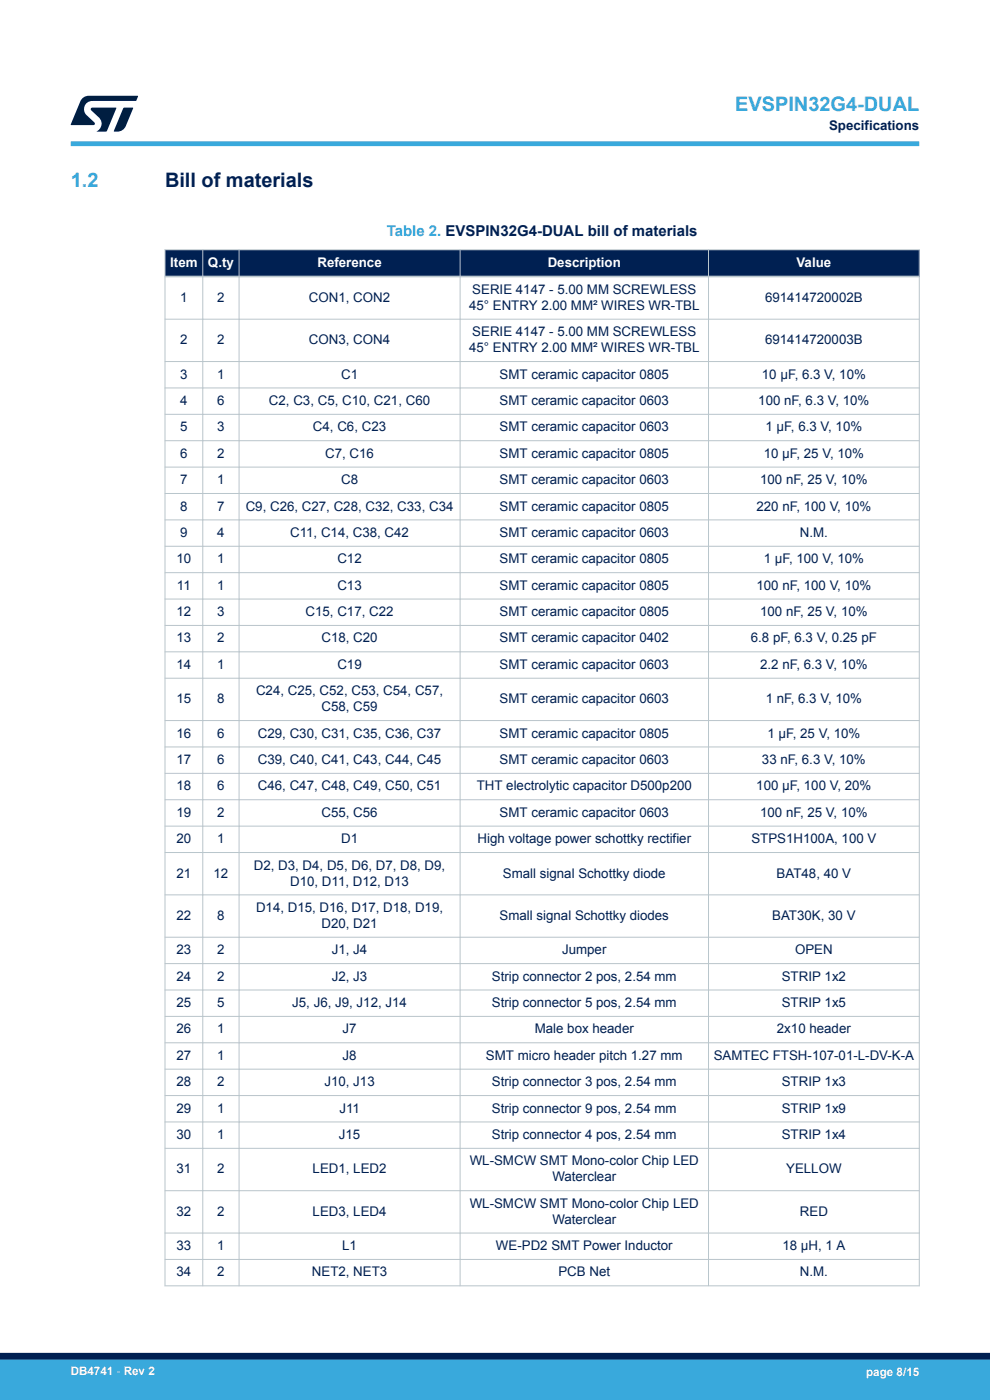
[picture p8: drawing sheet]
<svg xmlns="http://www.w3.org/2000/svg" width="210mm" height="297mm" viewBox="0 0 210 297" stroke-linecap="round" stroke-linejoin="round" font-family="sans-serif">
<defs><g id="words">
<g font-size="4.2" fill="#39a9dc">
<text x="156" y="23.5">EVSPIN32G4-DUAL</text>
<text x="15" y="39.8">1.2</text>
</g>
<text font-size="4.2" fill="#002052" x="35" y="39.8">Bill of materials</text>
<text font-size="3.2" fill="#39a9dc" x="82" y="50">Table 2. EVSPIN32G4-DUAL bill of materials</text>
<g font-size="2.8" fill="#002052">
<text x="175.9" y="27.5">Specifications</text>
<text x="38.2" y="64">1</text>
<text x="46.1" y="64">2</text>
<text x="65.5" y="64">CON1, CON2</text>
<text x="99.5" y="65.7">45° ENTRY 2.00 MM² WIRES WR-TBL</text>
<text x="100.2" y="62.3">SERIE 4147 - 5.00 MM SCREWLESS</text>
<text x="162.3" y="64">691414720002B</text>
<text x="100.2" y="71.3">SERIE 4147 - 5.00 MM SCREWLESS</text>
<text x="38.2" y="73">2</text>
<text x="46.1" y="73">2</text>
<text x="65.5" y="73">CON3, CON4</text>
<text x="99.5" y="74.7">45° ENTRY 2.00 MM² WIRES WR-TBL</text>
<text x="162.3" y="73">691414720003B</text>
<text x="38.2" y="80.3">3</text>
<text x="46.1" y="80.3">1</text>
<text x="72.4" y="80.3">C1</text>
<text x="106" y="80.3">SMT ceramic capacitor 0805</text>
<text x="161.6" y="80.3">10 µF, 6.3 V, 10%</text>
<text x="38.2" y="85.9">4</text>
<text x="46.1" y="85.9">6</text>
<text x="57.1" y="85.9">C2, C3, C5, C10, C21, C60</text>
<text x="106" y="85.9">SMT ceramic capacitor 0603</text>
<text x="160.8" y="85.9">100 nF, 6.3 V, 10%</text>
<text x="38.2" y="91.5">5</text>
<text x="46.1" y="91.5">3</text>
<text x="66.4" y="91.5">C4, C6, C23</text>
<text x="106" y="91.5">SMT ceramic capacitor 0603</text>
<text x="162.4" y="91.5">1 µF, 6.3 V, 10%</text>
<text x="38.2" y="97.1">6</text>
<text x="46.1" y="97.1">2</text>
<text x="69" y="97.1">C7, C16</text>
<text x="106" y="97.1">SMT ceramic capacitor 0805</text>
<text x="162" y="97.1">10 µF, 25 V, 10%</text>
<text x="38.2" y="102.7">7</text>
<text x="46.1" y="102.7">1</text>
<text x="72.4" y="102.7">C8</text>
<text x="106" y="102.7">SMT ceramic capacitor 0603</text>
<text x="161.2" y="102.7">100 nF, 25 V, 10%</text>
<text x="38.2" y="108.3">8</text>
<text x="38.2" y="113.9">9</text>
<text x="46.1" y="108.3">7</text>
<text x="46.1" y="113.9">4</text>
<text x="52.1" y="108.3">C9, C26, C27, C28, C32, C33, C34</text>
<text x="61.6" y="113.9">C11, C14, C38, C42</text>
<text x="106" y="108.3">SMT ceramic capacitor 0805</text>
<text x="106" y="113.9">SMT ceramic capacitor 0603</text>
<text x="160.5" y="108.3">220 nF, 100 V, 10%</text>
<text x="169.7" y="113.9">N.M.</text>
<text x="37.4" y="119.5">10</text>
<text x="46.1" y="119.5">1</text>
<text x="71.6" y="119.5">C12</text>
<text x="106" y="119.5">SMT ceramic capacitor 0805</text>
<text x="162" y="119.5">1 µF, 100 V, 10%</text>
<text x="37.5" y="125.1">11</text>
<text x="46.1" y="125.1">1</text>
<text x="71.6" y="125.1">C13</text>
<text x="106" y="125.1">SMT ceramic capacitor 0805</text>
<text x="160.5" y="125.1">100 nF, 100 V, 10%</text>
<text x="37.4" y="130.7">12</text>
<text x="46.1" y="130.7">3</text>
<text x="64.8" y="130.7">C15, C17, C22</text>
<text x="106" y="130.7">SMT ceramic capacitor 0805</text>
<text x="161.2" y="130.7">100 nF, 25 V, 10%</text>
<text x="37.4" y="136.3">13</text>
<text x="46.1" y="136.3">2</text>
<text x="68.2" y="136.3">C18, C20</text>
<text x="106" y="136.3">SMT ceramic capacitor 0402</text>
<text x="159.3" y="136.3">6.8 pF, 6.3 V, 0.25 pF</text>
<text x="37.4" y="141.9">14</text>
<text x="46.1" y="141.9">1</text>
<text x="71.6" y="141.9">C19</text>
<text x="106" y="141.9">SMT ceramic capacitor 0603</text>
<text x="161.2" y="141.9">2.2 nF, 6.3 V, 10%</text>
<text x="37.4" y="149.2">15</text>
<text x="46.1" y="149.2">8</text>
<text x="54.3" y="147.5">C24, C25, C52, C53, C54, C57,</text>
<text x="106" y="149.2">SMT ceramic capacitor 0603</text>
<text x="162.4" y="149.2">1 nF, 6.3 V, 10%</text>
<text x="68.2" y="150.9">C58, C59</text>
<text x="37.4" y="156.5">16</text>
<text x="46.1" y="156.5">6</text>
<text x="54.7" y="156.5">C29, C30, C31, C35, C36, C37</text>
<text x="106" y="156.5">SMT ceramic capacitor 0805</text>
<text x="162.8" y="156.5">1 µF, 25 V, 10%</text>
<text x="37.4" y="162.1">17</text>
<text x="37.4" y="167.7">18</text>
<text x="46.1" y="162.1">6</text>
<text x="46.1" y="167.7">6</text>
<text x="54.7" y="162.1">C39, C40, C41, C43, C44, C45</text>
<text x="54.7" y="167.7">C46, C47, C48, C49, C50, C51</text>
<text x="101.1" y="167.7">THT electrolytic capacitor D500p200</text>
<text x="106" y="162.1">SMT ceramic capacitor 0603</text>
<text x="160.4" y="167.7">100 µF, 100 V, 20%</text>
<text x="161.6" y="162.1">33 nF, 6.3 V, 10%</text>
<text x="37.4" y="173.3">19</text>
<text x="46.1" y="173.3">2</text>
<text x="68.2" y="173.3">C55, C56</text>
<text x="106" y="173.3">SMT ceramic capacitor 0603</text>
<text x="161.2" y="173.3">100 nF, 25 V, 10%</text>
<text x="37.4" y="178.9">20</text>
<text x="46.1" y="178.9">1</text>
<text x="72.4" y="178.9">D1</text>
<text x="101.3" y="178.9">High voltage power schottky rectifier</text>
<text x="159.4" y="178.9">STPS1H100A, 100 V</text>
<text x="53.8" y="184.5">D2, D3, D4, D5, D6, D7, D8, D9,</text>
<text x="37.4" y="186.2">21</text>
<text x="45.3" y="186.2">12</text>
<text x="61.6" y="187.9">D10, D11, D12, D13</text>
<text x="106.7" y="186.2">Small signal Schottky diode</text>
<text x="164.7" y="186.2">BAT48, 40 V</text>
<text x="37.4" y="195.1">22</text>
<text x="46.1" y="195.1">8</text>
<text x="54.3" y="193.5">D14, D15, D16, D17, D18, D19,</text>
<text x="68.2" y="196.8">D20, D21</text>
<text x="106" y="195.1">Small signal Schottky diodes</text>
<text x="163.8" y="195.1">BAT30K, 30 V</text>
<text x="37.4" y="202.4">23</text>
<text x="46.1" y="202.4">2</text>
<text x="70.4" y="202.4">J1, J4</text>
<text x="119.2" y="202.4">Jumper</text>
<text x="168.6" y="202.4">OPEN</text>
<text x="37.4" y="208">24</text>
<text x="46.1" y="208">2</text>
<text x="70.4" y="208">J2, J3</text>
<text x="104.3" y="208">Strip connector 2 pos, 2.54 mm</text>
<text x="165.8" y="208">STRIP 1x2</text>
<text x="37.4" y="213.6">25</text>
<text x="46.1" y="213.6">5</text>
<text x="62" y="213.6">J5, J6, J9, J12, J14</text>
<text x="104.3" y="213.6">Strip connector 5 pos, 2.54 mm</text>
<text x="165.8" y="213.6">STRIP 1x5</text>
<text x="37.4" y="219.2">26</text>
<text x="46.1" y="219.2">1</text>
<text x="72.7" y="219.2">J7</text>
<text x="113.4" y="219.2">Male box header</text>
<text x="164.8" y="219.2">2x10 header</text>
<text x="37.4" y="224.8">27</text>
<text x="46.1" y="224.8">1</text>
<text x="72.7" y="224.8">J8</text>
<text x="103.1" y="224.8">SMT micro header pitch 1.27 mm</text>
<text x="151.4" y="224.8">SAMTEC FTSH-107-01-L-DV-K-A</text>
<text x="37.4" y="230.4">28</text>
<text x="46.1" y="230.4">2</text>
<text x="68.8" y="230.4">J10, J13</text>
<text x="104.3" y="230.4">Strip connector 3 pos, 2.54 mm</text>
<text x="165.8" y="230.4">STRIP 1x3</text>
<text x="37.4" y="236">29</text>
<text x="46.1" y="236">1</text>
<text x="72" y="236">J11</text>
<text x="104.3" y="236">Strip connector 9 pos, 2.54 mm</text>
<text x="165.8" y="236">STRIP 1x9</text>
<text x="37.4" y="241.6">30</text>
<text x="46.1" y="241.6">1</text>
<text x="71.9" y="241.6">J15</text>
<text x="104.3" y="241.6">Strip connector 4 pos, 2.54 mm</text>
<text x="165.8" y="241.6">STRIP 1x4</text>
<text x="37.4" y="248.9">31</text>
<text x="46.1" y="248.9">2</text>
<text x="66.3" y="248.9">LED1, LED2</text>
<text x="99.6" y="247.2">WL-SMCW SMT Mono-color Chip LED</text>
<text x="117.2" y="250.6">Waterclear</text>
<text x="166.8" y="248.9">YELLOW</text>
<text x="37.4" y="257.9">32</text>
<text x="46.1" y="257.9">2</text>
<text x="66.3" y="257.9">LED3, LED4</text>
<text x="99.6" y="256.2">WL-SMCW SMT Mono-color Chip LED</text>
<text x="169.7" y="257.9">RED</text>
<text x="117.2" y="259.6">Waterclear</text>
<text x="37.4" y="265.2">33</text>
<text x="46.1" y="265.2">1</text>
<text x="72.6" y="265.2">L1</text>
<text x="105.2" y="265.2">WE-PD2 SMT Power Inductor</text>
<text x="165.9" y="265.2">18 µH, 1 A</text>
<text x="37.4" y="270.8">34</text>
<text x="46.1" y="270.8">2</text>
<text x="66.2" y="270.8">NET2, NET3</text>
<text x="118.5" y="270.8">PCB Net</text>
<text x="169.7" y="270.8">N.M.</text>
</g>
<g font-size="2.8" fill="#fff">
<text x="36.1" y="56.6">Item</text>
<text x="44.1" y="56.6">Q.ty</text>
<text x="67.3" y="56.6">Reference</text>
<text x="116.2" y="56.6">Description</text>
<text x="169" y="56.6">Value</text>
</g>
<g font-size="2.5" fill="#fff">
<text x="15" y="291.6">DB4741 - Rev 2</text>
<text x="183.7" y="291.9">page 8/15</text>
</g>
</g></defs>
<g fill="#002052">
<path d="M35 53h160v5.7h-160z" fill-rule="evenodd"/>
<path d="M35 53h160v5.7h-160z" fill-rule="evenodd"/>
</g>
<g fill="none" stroke="#b9c4ca" stroke-width=".21">
<path d="M34.9 53h160.2M35 52.9v220M43 52.9v220M50.7 52.9v220M97.6 52.9v220M150.3 52.9v220M195 52.9v220M34.9 67.7h160.2M34.9 76.7h160.2M34.9 82.3h160.2M34.9 87.9h160.2M34.9 93.5h160.2"/>
<path d="M34.9 99.1h160.2M34.9 104.7h160.2M34.9 110.3h160.2M34.9 115.9h160.2M34.9 121.5h160.2M34.9 127.1h160.2M34.9 132.7h160.2M34.9 138.3h160.2M34.9 143.9h160.2M34.9 152.9h160.2M34.9 158.5h160.2M34.9 164.1h160.2"/>
<path d="M34.9 169.7h160.2M34.9 175.3h160.2M34.9 180.9h160.2M34.9 189.8h160.2M34.9 198.8h160.2M34.9 204.4h160.2M34.9 210h160.2M34.9 215.6h160.2M34.9 221.2h160.2M34.9 226.8h160.2M34.9 232.4h160.2M34.9 238h160.2"/>
<path d="M34.9 243.6h160.2M34.9 252.6h160.2M34.9 261.6h160.2M34.9 267.2h160.2M34.9 272.8h160.2"/>
</g>
<path d="M34.9 58.7h160.2" fill="none" stroke="#b9c4ca" stroke-width=".35"/>
<path d="M15 30.5h180" fill="none" stroke="#39a9dc" stroke-width="1"/>
<g fill="#001e41">
<path d="M17.6 20.8l1.2-.5 10.5 .1-.5 1h-9.2a1.74 1.74 0 0 0-1.6 1 1.74 1.74 0 0 0 .3 2l1.7 1.6 .1 .2-.1 .3h-5l2.1-5z"/>
<path d="M26.2 22.9h2.1l-1.6 3.9a1.92 1.92 0 0 1-1.8 1.1h-.7l-.1-.1z"/>
<path d="M19.4 22.9l5.2-.1 .1 .1-2.1 5h-2.1a1.85 1.85 0 0 0 .5-2.9l-1.6-1.6-.2-.2z"/>
</g>
<g fill="#39a9dc">
<path d="M0 288.4h210v8.6h-210z" fill-rule="evenodd"/>
<path d="M-.1 288.4h210.2v4.4h-210.2z" fill-rule="evenodd"/>
</g>
<path d="M0 287.7h210" fill="none" stroke="#002052" stroke-width="1.4"/>
<use href="#words"/>
</svg>
